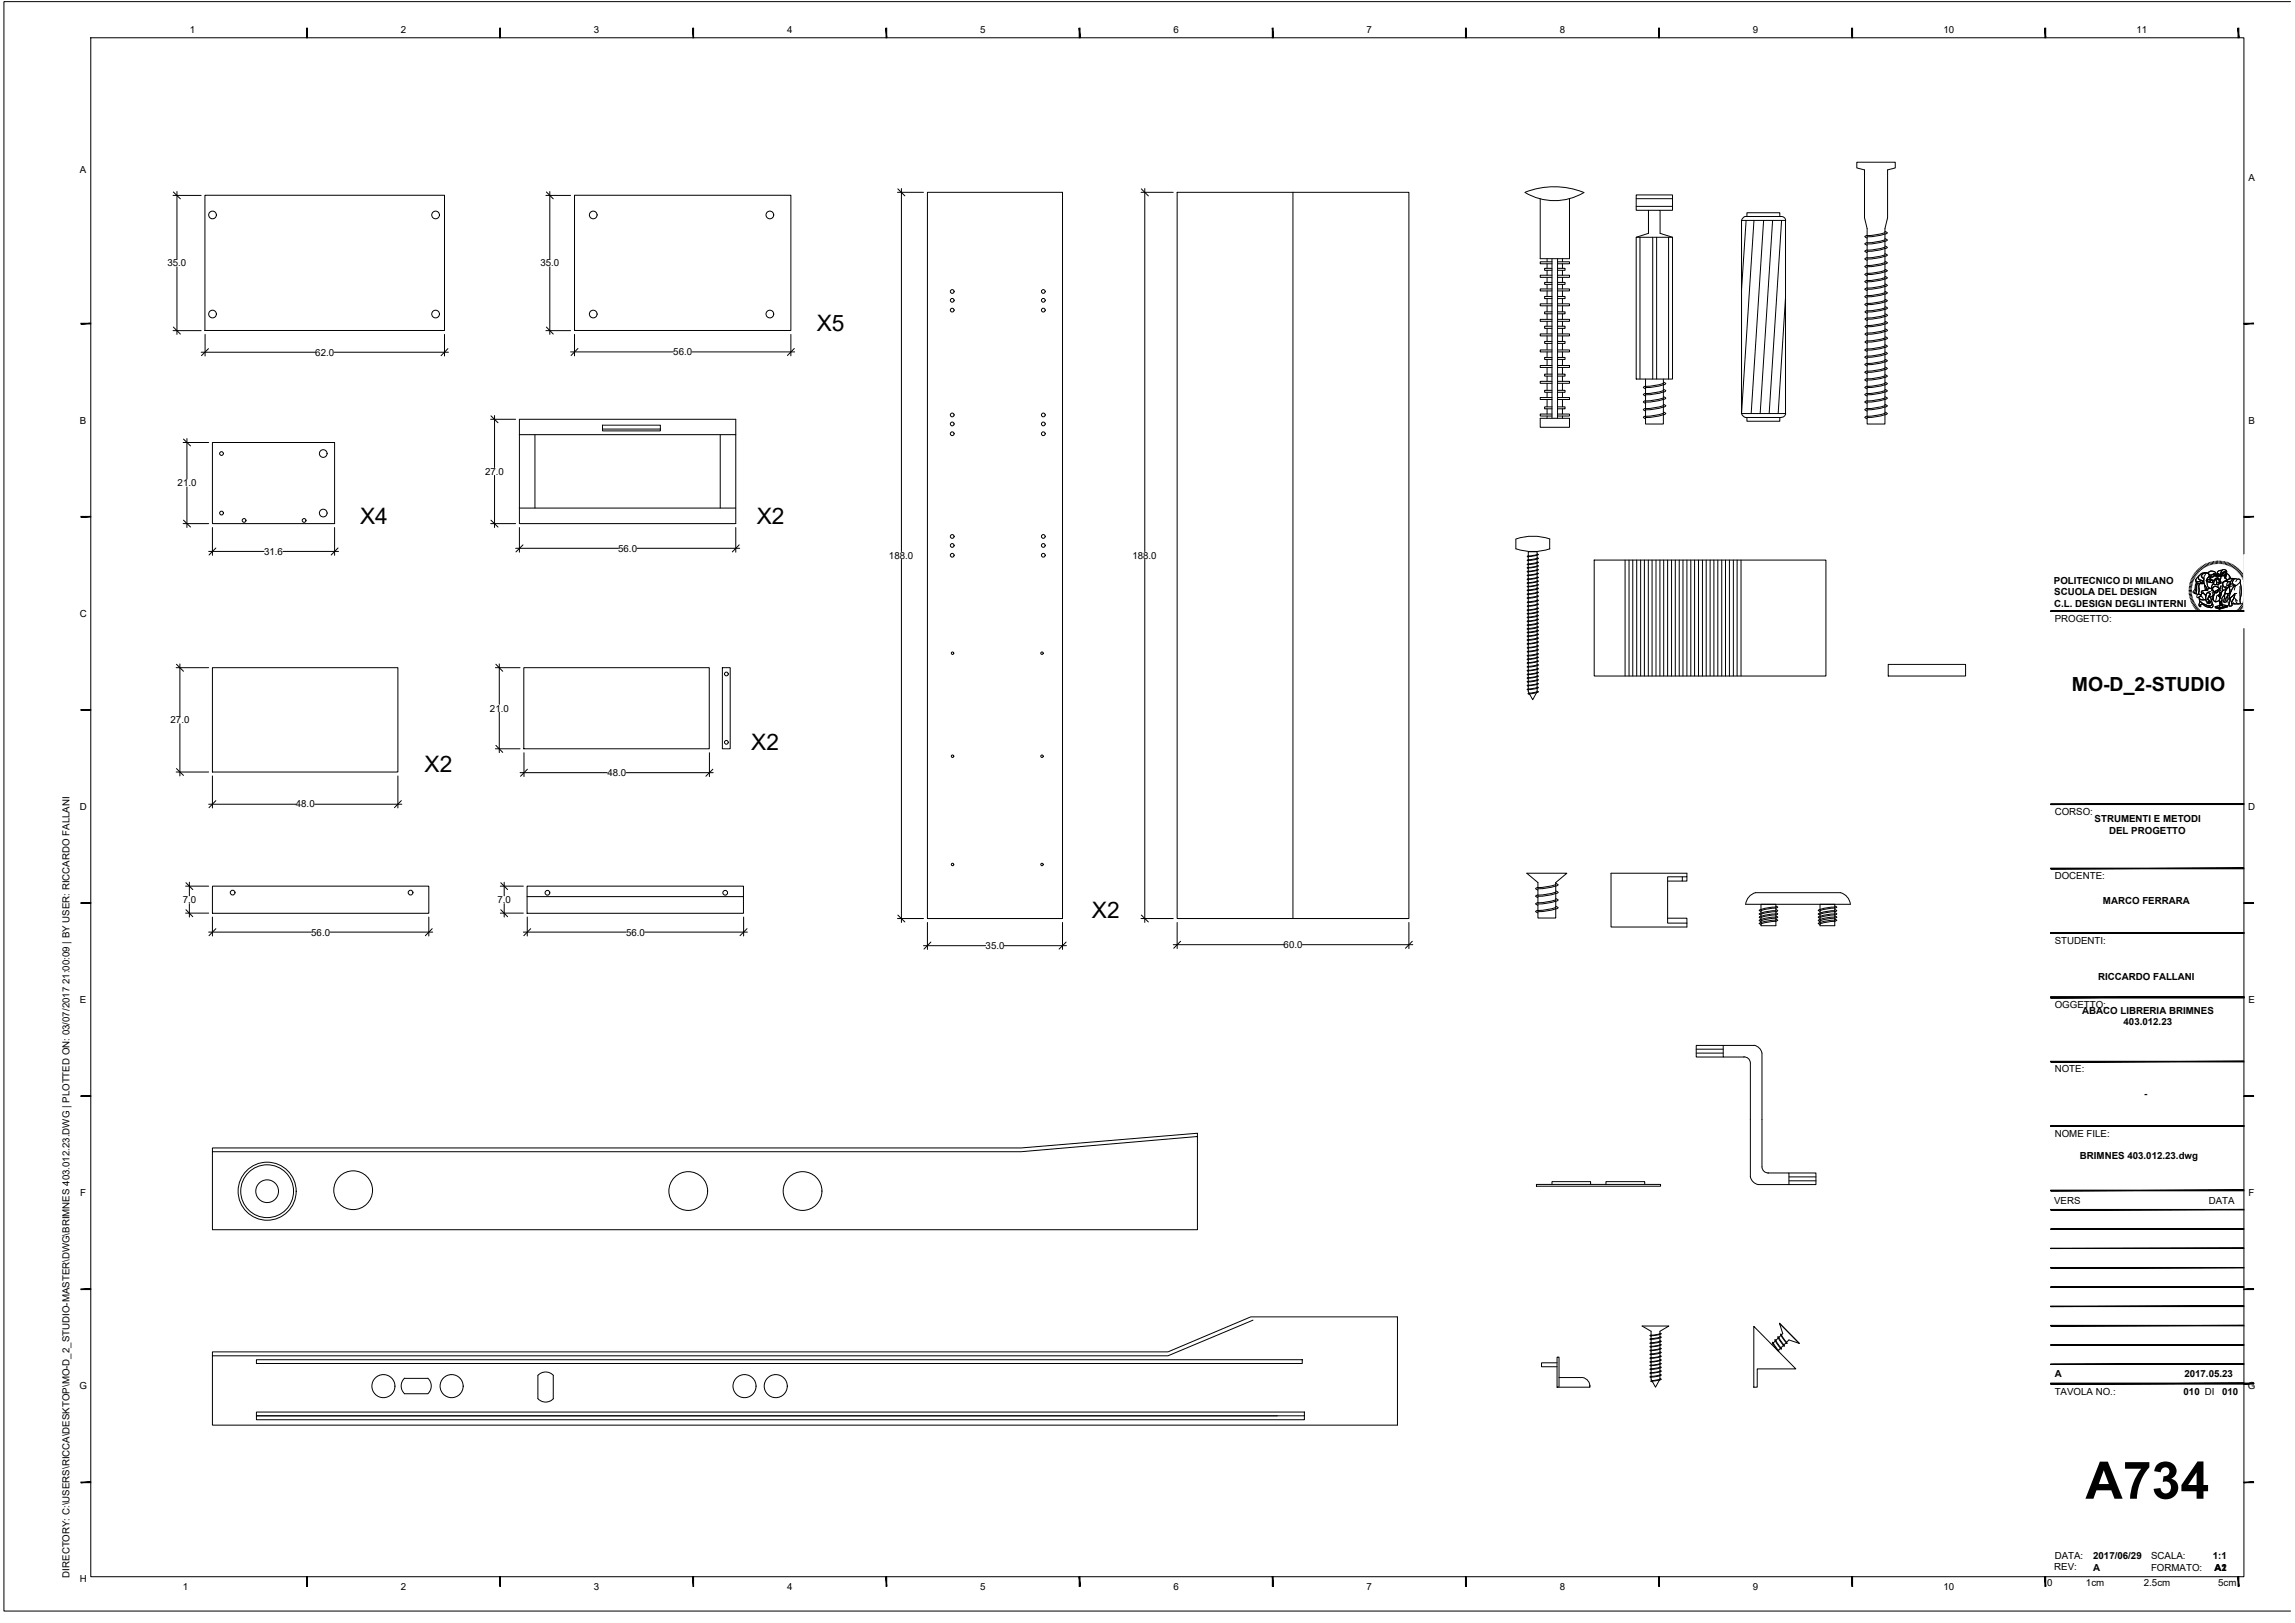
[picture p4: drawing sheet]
<svg xmlns="http://www.w3.org/2000/svg" width="594mm" height="420mm" viewBox="0 0 594 420" stroke-linecap="round" stroke-linejoin="round" font-family="sans-serif">
<defs><g id="words">
<text font-size="13.4" x="539.8" y="388">A734</text>
<g font-size="5.9">
<text x="211.4" y="85.7">X5</text>
<text x="93.2" y="135.6">X4</text>
<text x="195.9" y="135.8">X2</text>
<text x="194.5" y="194.2">X2</text>
<text x="109.9" y="199.8">X2</text>
<text x="282.7" y="237.7">X2</text>
</g>
<text font-size="5" x="536.3" y="178.9">MO-D_2-STUDIO</text>
<g font-size="2.5">
<text x="49.1" y="8.6">1</text>
<text x="103.8" y="8.6">2</text>
<text x="153.8" y="8.6">3</text>
<text x="203.8" y="8.6">4</text>
<text x="253.7" y="8.6">5</text>
<text x="303.7" y="8.6">6</text>
<text x="353.7" y="8.6">7</text>
<text x="403.7" y="8.6">8</text>
<text x="453.7" y="8.6">9</text>
<text x="503" y="8.6">10</text>
<text x="553" y="8.6">11</text>
<text x="20.7" y="44.7">A</text>
<text x="582" y="46.9">A</text>
<text x="43.3" y="69">35.0</text>
<text x="139.9" y="69">35.0</text>
<text x="81.6" y="92.1">62.0</text>
<text x="174.3" y="92">56.0</text>
<text x="20.7" y="109.7">B</text>
<text x="582" y="109.7">B</text>
<text x="46" y="125.9">21.0</text>
<text x="125.6" y="122.9">27.0</text>
<text x="68.4" y="143.6">31.6</text>
<text x="160" y="142.8">56.0</text>
<text x="230.1" y="144.7">188.0</text>
<text x="293.1" y="144.7">188.0</text>
<text x="531.7" y="151.1">POLITECNICO DI MILANO</text>
<text x="531.7" y="154.1">SCUOLA DEL DESIGN</text>
<text x="20.7" y="159.7">C</text>
<text x="531.7" y="157.2">C.L. DESIGN DEGLI INTERNI</text>
<text x="531.9" y="161">PROGETTO:</text>
<text x="126.8" y="184.2">21.0</text>
<text x="44.2" y="187.2">27.0</text>
<text x="157.2" y="200.9">48.0</text>
<text x="20.7" y="209.7">D</text>
<text x="76.6" y="209">48.0</text>
<text x="581.9" y="209.7">D</text>
<text x="531.9" y="210.9">CORSO:</text>
<text x="542.2" y="212.9">STRUMENTI E METODI</text>
<text x="546" y="215.9">DEL PROGETTO</text>
<text x="531.9" y="227.6">DOCENTE:</text>
<text x="47.3" y="233.8">7.0</text>
<text x="128.8" y="233.8">7.0</text>
<text x="544.4" y="234.1">MARCO FERRARA</text>
<text x="80.6" y="242.2">56.0</text>
<text x="162.1" y="242.2">56.0</text>
<text x="255.1" y="245.7">35.0</text>
<text x="332.3" y="245.4">60.0</text>
<text x="531.9" y="244.3">STUDENTI:</text>
<text x="543.1" y="253.7">RICCARDO FALLANI</text>
<text x="20.7" y="259.7">E</text>
<text x="531.9" y="260.9">OGGETTO:</text>
<text x="539" y="262.4">ABACO LIBRERIA BRIMNES</text>
<text x="582" y="259.7">E</text>
<text x="549.7" y="265.4">403.012.23</text>
<text x="531.9" y="277.6">NOTE:</text>
<text x="555.1" y="284.1">-</text>
<text x="531.9" y="294.3">NOME FILE:</text>
<text x="538.4" y="299.9">BRIMNES 403.012.23.dwg</text>
<text x="20.8" y="309.7">F</text>
<text x="531.7" y="311.6">VERS</text>
<text x="571.8" y="311.6">DATA</text>
<text x="582.1" y="309.7">F</text>
<text x="20.6" y="359.7">G</text>
<text x="531.9" y="356.6">A</text>
<text x="565.4" y="356.6">2017.05.23</text>
<text x="581.9" y="359.7">G</text>
<text x="531.9" y="361.1">TAVOLA NO.:</text>
<text x="565.2" y="361.1">010 DI</text>
<text x="575.2" y="361.1">010</text>
<text x="531.7" y="406.5">REV:</text>
<text x="531.9" y="403.6">DATA:</text>
<text x="541.8" y="406.6">A</text>
<text x="541.8" y="403.6">2017/06/29</text>
<text x="556.8" y="403.6">SCALA:</text>
<text x="556.8" y="406.6">FORMATO:</text>
<text x="572.8" y="403.6">1:1</text>
<text x="573.2" y="406.6">A2</text>
<text x="573.3" y="406.6">A1</text>
<text x="18" y="408.4" transform="rotate(-90 18 408.4)">DIRECTORY: C:\USERS\RICCA\DESKTOP\MO-D_2_STUDIO-MASTER\DWG\BRIMNES 403.012.23.DWG | PLOTTED ON: 03/07/2017 21:00:09 | BY USER: RICCARDO FALLANI</text>
<text x="20.7" y="409.7">H</text>
<text x="47.3" y="411.6">1</text>
<text x="103.8" y="411.6">2</text>
<text x="153.8" y="411.6">3</text>
<text x="203.8" y="411.6">4</text>
<text x="253.7" y="411.6">5</text>
<text x="303.7" y="411.6">6</text>
<text x="353.7" y="411.6">7</text>
<text x="403.7" y="411.6">8</text>
<text x="453.7" y="411.6">9</text>
<text x="503" y="411.6">10</text>
<text x="529.9" y="410.7">0</text>
<text x="540" y="410.7">1cm</text>
<text x="554.9" y="410.7">2.5cm</text>
<text x="574.2" y="410.7">5cm</text>
</g>
</g></defs>
<g fill="none" stroke="#000" stroke-width=".26">
<path d="M23.5 9.8h557.4v398.4h-557.4zM592.9 .4h-591.9v416.7h591.9M44.8 50.6h7.3M44.9 49.7l1.8 1.8M45.8 49.6v17.5M53 50.5h62.1v35.1h-62.1zM141.3 50.6h6.4M141.4 49.7l1.8 1.8M142.3 49.6v17.5M148.7 50.5h56v35.1h-56zM232.3 49.8h6.8M232.4 48.9l1.8 1.8"/>
<path d="M233.3 48.8v94M240.1 49.8h34.9v188h-34.9zM295.4 49.8h8.3M295.4 48.9l1.9 1.8M296.3 48.8v94M304.7 49.8h60v188h-60zM334.7 49.8v188M394.8 49.8a14.8 14.8 0 0 0 15.2 0 19.9 19.9 0 0 0-15.2 .1M406.3 51.4v15.6h-7.6v-15.5M423.5 53.4h9.4M423.5 51.4h9.4M426.7 54.4h-3.2v-3.9h9.4v3.9h-3.2"/>
<path d="M450.8 57.1h11.4v50h-11.4zM452 57.1l-1.2 17.9M452.2 56v-.9h8.5v.9h-9l-.6 .4-.3 .7M454 57.1l-3.2 49.9 .3 .6 .6 .4M456.5 57.1l-3.2 50M458.9 57.1l-3.3 50M460.7 56h.4M461.1 56.1a1.08 1.08 0 0 1 1.1 1M461.2 57.1l-3.2 50M480.7 42h9.9v1.5l-2 .5v12.4l-.7 2.8v50.6h-4.6v-50.6l-.7-2.8v-12.4l-1.9-.5zM487.9 59.9l.7 .4a12 12 0 0 1-5.3 1M45.8 69.1v17.5"/>
<path d="M142.3 69.1v17.5M400.5 67v.8M400.5 68.3v1.2M400.5 70v1.2M400.5 71.8v1.3M400.5 73.6v1.2M400.5 75.3v1.5M400.5 77.3v1.4M400.5 79.2v1.5M401.7 67.8h-3v.5h3M401.7 71.2h-3v.6h3M401.7 74.8h-3v.5h3"/>
<path d="M401.7 78.7h-3v.5h3M401.7 69.5h-1.9v.5h1.9M401.7 73.1h-1.9v.5h1.9M401.7 76.8h-1.9v.5h1.9M401.7 67v41.3M403.2 67.8h3.1v.5h-3.1M403.2 71.2h3.1v.6h-3.1M403.2 74.8h3.1v.5h-3.1M403.2 78.7h3.1v.5h-3.1M403.2 69.5h1.9v.5h-1.9M403.2 73.1h1.9v.5h-1.9M403.2 76.8h1.9v.5h-1.9"/>
<path d="M403.2 67v41.3M404.5 67v.8M404.5 68.3v1.2M404.5 70v1.2M404.5 71.8v1.3M404.5 73.6v1.2M404.5 75.3v1.5M404.5 77.3v1.4M404.5 79.2v1.5M423.5 61.4h9.4v36.7h-9.4zM423.5 61.4l3.2-1v-6h3v6l3.2 1M424.5 61.4v36.7"/>
<path d="M427.8 61.4v36.7M428.8 61.4v36.7M431.9 61.4v36.7M462.2 77l-1.9 30.1M482.7 63.1l.6 .4M482.7 69l.6 .4M483.3 70.7l-.6 .3 .6 .4M483.3 74.6l-.6 .3 .6 .3M483.3 76.5l-.6 .3 .6 .4M483.3 78.5l-.6 .3 .6 .4M483.3 61l-.6 .3 .6 .3M483.3 64.7l-.6 .3 .6 .4"/>
<path d="M483.3 66.7l-.6 .3 .6 .4M487.9 71.6l.7 .3a12 12 0 0 1-5.3 1M487.9 73.5l.7 .4a12 12 0 0 1-5.3 1M487.9 75.5l.7 .3a12 12 0 0 1-5.3 1M487.9 77.5l.7 .3a12 12 0 0 1-5.3 1.1M487.9 69.7l.6 .4M487.9 61.8l.7 .3a12 12 0 0 1-5.3 1.1M487.9 65.7l.7 .3a12 12 0 0 1-5.3 1.1M487.9 67.7l.7 .3a12 12 0 0 1-5.3 1M487.9 63.7l.6 .3M487.9 70l-2.6 .6-2 .2M487.9 71.9l-2.6 .6-2.2 .1-.4 .3 .6 .4"/>
<path d="M487.9 73.8l-2.6 .6-2 .2M487.9 75.8l-2.6 .6-2 .1M487.9 77.8l-2.6 .6-2 .2M487.9 60.2l-2.6 .6-2 .2M487.9 62.1l-2.6 .6-2.2 .2-.4 .2M487.9 64l-2.6 .6-2 .2M487.9 66l-2.6 .6-2 .2M487.9 68l-2.6 .6-2.2 .1-.4 .3M488 79.4l.6 .3M488 79.7l-2.6 .6-2.3 .2-.3 .2 .6 .4M488.6 70.1a12 12 0 0 1-5.3 1M488.6 64a12 12 0 0 1-5.3 1.1"/>
<path d="M488.6 79.7l-.6 .4M44.8 85.6h7.3M44.9 84.7l1.8 1.8M52.1 91.2h29.5M53.1 86.6v5.6M54 90.3l-1.8 1.8M86.5 91.2h29.6M115.1 86.6v5.6M116 90.3l-1.8 1.8M141.3 85.6h6.4M141.4 84.7l1.8 1.8M147.7 91.1h26.6"/>
<path d="M148.7 86.6v5.5M149.6 90.2l-1.8 1.8M179.2 91.1h26.5M204.7 86.6v5.5M205.6 90.2l-1.8 1.8M400.5 81.2v1.5M400.5 83.2v1.3M400.5 85v1.4M400.5 87v1.4M400.5 88.9v1.7M400.5 91.1v1.4M400.5 93v1.6"/>
<path d="M400.5 95.1v1.8M400.5 97.4v1.3M400.5 99.2v1.8M401.7 82.7h-3v.5h3M401.7 86.4h-3v.6h3M401.7 90.6h-3v.5h3M401.7 94.6h-3v.5h3M401.7 98.7h-3v.5h3M401.7 80.7h-1.9v.5h1.9M401.7 84.5h-1.9v.5h1.9M401.7 88.4h-1.9v.5h1.9M401.7 92.5h-1.9v.5h1.9"/>
<path d="M401.7 96.9h-1.9v.5h1.9M403.2 82.7h3.1v.5h-3.1M403.2 86.4h3.1v.6h-3.1M403.2 90.6h3.1v.5h-3.1M403.2 94.6h3.1v.5h-3.1M403.2 98.7h3.1v.5h-3.1M403.2 80.7h1.9v.5h-1.9M403.2 84.5h1.9v.5h-1.9M403.2 88.4h1.9v.5h-1.9M403.2 92.5h1.9v.5h-1.9M403.2 96.9h1.9v.5h-1.9M404.5 81.2v1.5"/>
<path d="M404.5 83.2v1.3M404.5 85v1.4M404.5 87v1.4M404.5 88.9v1.7M404.5 91.1v1.4M404.5 93v1.6M404.5 95.1v1.8M404.5 97.4v1.3M404.5 99.2v1.8M426 98.1v11.7h4.6v-11.7M426 100l-.6 .3M430.6 99.3l-2.6 .6-2 .1"/>
<path d="M430.6 99l.6 .3M431.2 99.3a11.5 11.5 0 0 1-5.2 1M482.8 82.6l.6 .4M482.8 84.6l.6 .3M483.3 100l-.6 .3 .6 .4M483.3 90.3l-.6 .3 .6 .4M483.3 92.2l-.6 .3 .6 .3M483.3 96.1l-.6 .3 .6 .3M483.3 98l-.6 .3 .6 .4M483.4 88.2l-.6 .3 .6 .4M487.9 99l.6 .3M487.9 91.1l.7 .4a12 12 0 0 1-5.3 1"/>
<path d="M487.9 93l.7 .4a12 12 0 0 1-5.3 1M487.9 97l.7 .4a12 12 0 0 1-5.3 1M487.9 89.3l.6 .3M487.9 95l.6 .4M487.9 99.3l-2.6 .6-2 .1M487.9 89.6l-2.6 .6-2 .1M487.9 91.4l-2.6 .6-2 .2M487.9 93.3l-2.6 .6-2.2 .2-.4 .3 .6 .3M487.9 95.3l-2.6 .6-2 .2M487.9 97.3l-2.6 .6-2 .2M488 80.1l-2 .4-2.6 .3M488 81.9l-2 .5-2.6 .2"/>
<path d="M488 83.9l-2 .5-2.6 .2M488 85.8l-2 .5-2.6 .2M488 87.8l-2 .5-2.6 .3M488 81.3l.6 .3M488 83.2l.6 .3M488 85.2l.6 .3M488 87.2l.6 .3M488 81.6l-2.6 .6-2.3 .1-.3 .3M488 83.5l-2.6 .6-2.3 .2-.3 .2M488 85.5l-2.6 .6-2.3 .1-.3 .3 .6 .3M488 87.5l-2.6 .6-2 .2M488.6 99.3a12 12 0 0 1-5.3 1"/>
<path d="M488.6 89.6a12 12 0 0 1-5.3 1M488.6 95.4a12 12 0 0 1-5.3 1M488.6 81.6l-.6 .3M488.6 83.6l-.6 .3M488.6 85.5l-.6 .3M488.6 87.5l-.6 .3M47.4 114.6h6.6M47.5 113.7l1.8 1.7M48.4 113.5v10.5M55 114.6h31.6v21h-31.6zM127 108.5h6.5M127.1 107.7l1.8 1.7"/>
<path d="M128 107.6v13.4M134.5 108.5h56v27.1h-56zM134.5 112.5h56M138.5 112.5v19M156 110.1h14.9v1h-14.9zM156 111.1v.4h14.9v-.4M186.4 112.5v19M398.7 108.3h7.6v2.3h-7.6zM400.5 101.6v1.3M400.5 103.4v1.9M400.5 105.8v1.4M400.5 107.7v.6"/>
<path d="M401.7 102.9h-3v.5h3M401.7 101h-1.9v.6h1.9M401.7 107.2h-3v.5h3M401.7 105.3h-1.9v.5h1.9M403.2 102.9h3.1v.5h-3.1M403.2 101h1.9v.6h-1.9M403.2 107.2h3.1v.5h-3.1M403.2 105.3h1.9v.5h-1.9M404.5 101.6v1.3M404.5 103.4v1.9M404.5 105.8v1.4M404.5 107.7v.6"/>
<path d="M425.4 100.3l.6 .4M425.4 102.2l.6 .3M425.4 104.1l.6 .3M425.4 106.1l.6 .3M425.4 108.1l.6 .3M426 101.9l-.6 .3M426 103.8l-.6 .3M426 105.7l-.6 .4M430.6 101.1l-2.6 .6-2 .2M430.6 103l-2.6 .6-2 .2M430.6 105l-2.6 .6-2 .2M430.6 107l-2.6 .6-2.3 .2-.3 .2"/>
<path d="M430.6 100.8l.6 .4a11.5 11.5 0 0 1-5.2 1M430.6 102.7l.6 .4a11.5 11.5 0 0 1-5.2 1M430.6 104.7l.6 .4a11.5 11.5 0 0 1-5.2 1M430.6 106.7l.6 .4a11.5 11.5 0 0 1-5.2 1M451.7 108.1h9v1h-8.5v-1M460.7 108.1h.4M462.2 107a1.08 1.08 0 0 1-1.1 1M483.3 101.9l-.6 .3 .6 .3M483.3 103.8l-.6 .3 .6 .3M483.3 105.7l-.6 .4 .6 .3M487.9 100.8l.7 .4a12 12 0 0 1-5.3 1M487.9 102.7l.7 .4a12 12 0 0 1-5.3 1"/>
<path d="M487.9 104.7l.7 .4a12 12 0 0 1-5.3 1M487.9 106.7l.7 .4a12 12 0 0 1-5.3 1M487.9 101.1l-2.6 .6-2 .2M487.9 103l-2.6 .6-2 .2M487.9 105l-2.6 .6-2 .2M487.9 107l-2.6 .6-2.2 .2-.4 .2 .6 .4M47.4 135.6h6.6M47.5 134.7l1.8 1.7M48.4 126.1v10.5M55 136.6v7.2M86.6 136.6v7.2M127 135.6h6.5"/>
<path d="M127.1 134.7l1.8 1.7M128 123.1v13.5M134.5 131.5h56M134.5 136.6v6.4M190.5 136.6v6.4M392.4 139.6v2.5M392.4 139.5a13.7 13.7 0 0 1 8.8 0M401.2 139.6v2.5M54 142.7h14.4M55.9 141.9l-1.8 1.8M73.2 142.7h14.4M87.5 141.9l-1.8 1.8"/>
<path d="M133.5 141.9h26.6M135.4 141.1l-1.8 1.8M164.9 141.9h26.6M191.3 141.1l-1.7 1.8M233.3 144.8v94M296.3 144.8v94M392.4 142.1a13.7 13.7 0 0 0 8.8 0M395.3 155.9l.3 .2M395.3 151l.3 .1M395.3 151.8l.3 .2M395.3 152.8l.3 .2M395.3 154.8l.3 .2"/>
<path d="M395.3 146.1l.3 .2M395.3 150l.3 .1M395.6 158.8l-.3 .1 .3 .1M395.6 150.8l-.3 .1M395.6 146.9l-.3 .1 .3 .2M395.6 147.8l-.3 .2 .3 .2M395.6 149.8l-.3 .2M395.6 142.8h2.3v36.3l-1.2 2-1.1-2zM395.6 155.8l-.2 .1M395.6 156.8l-.2 .1 .2 .2M395.6 143.9l-.2 .1 .2 .2M395.6 144.9l-.2 .2 .2 .1"/>
<path d="M397.9 157.6l-2.3 .4M397.9 151.5l-2.3 .4M397.9 152.5l-2.3 .4M397.9 153.5l-2.3 .3M397.9 145.8l-2.3 .3M397.9 143.7l-2.3 .4M397.9 157.3l.3 .2M397.9 158.3l.3 .1M397.9 159.2l.3 .1M397.9 155.2l.3 .2M397.9 156.3l.3 .1M397.9 150.3l.3 .2"/>
<path d="M397.9 151.2l.3 .2M397.9 152.2l.3 .1M397.9 153.2l.3 .1M397.9 154.1l.3 .2M397.9 145.4l.3 .2M397.9 146.4l.3 .1M397.9 147.3l.3 .2M397.9 148.3l.3 .2M397.9 149.3l.3 .2M397.9 143.4l.3 .2M397.9 144.4l.3 .1M397.9 157.5l-2.6 .5 .3 .1"/>
<path d="M397.9 158.4l-2.3 .4M397.9 159.3l-2.6 .6 .3 .1M397.9 155.4l-2.3 .4M397.9 156.4l-2.3 .4M397.9 150.4l-2.3 .4M397.9 151.4l-2.6 .5M397.9 152.3l-2.6 .5M397.9 153.3l-2.6 .5 .3 .2M397.9 154.3l-2.6 .5M397.9 145.6l-2.6 .5M397.9 146.5l-2.3 .4M397.9 147.5l-2.3 .4"/>
<path d="M397.9 148.5l-2.6 .5 .3 .1M397.9 149.5l-2.3 .4M397.9 143.5l-2.3 .4M397.9 144.5l-2.3 .4M398.2 158.4l-1.2 .4-1.4 .1M398.2 159.4l-1.2 .4-1.4 .1M398.2 157.5l-.3 .1M398.2 155.4l-1.2 .4-1.4 .2M398.2 156.4l-1.2 .4-1.4 .1M398.2 150.4l-1.2 .4-1.4 .2M398.2 154.3l-1.2 .4-1.4 .2M398.2 151.4l-.3 .1"/>
<path d="M398.2 152.3l-.3 .2M398.2 153.3l-.3 .2M398.2 146.5l-1.2 .4-1.4 .1M398.2 147.5l-1.2 .4-1.4 .1M398.2 148.4l-1.2 .4-1.4 .2M398.2 149.5l-1.2 .4-1.4 .1M398.2 145.6l-.3 .1M398.2 144.5l-1.2 .4-1.4 .2M398.2 143.5l-.3 .2M412.7 145h60v30h-60zM420.7 145v30M421.7 145v30"/>
<path d="M422.7 145v30M423.7 145v30M424.7 145v30M425.7 145v30M426.7 145v30M427.7 145v30M428.7 145v30M429.7 145v30M430.7 145v30M431.7 145v30M432.7 145v30M433.7 145v30"/>
<path d="M434.7 145v30M435.7 145v30M436.7 145v30M437.7 145v30M438.7 145v30M439.7 145v30M440.7 145v30M441.7 145v30M442.7 145v30M443.7 145v30M444.7 145v30M445.7 145v30"/>
<path d="M446.7 145v30M447.7 145v30M448.7 145v30M449.7 145v30M450.7 145v30M566.6 152.5h.7M566.6 152.9h.7M566.7 152.1l.7 .1M566.7 151.8l.7 .1M566.8 151.4l.6 .2M566.8 151.1l.7 .2M566.9 150.7l.7 .2"/>
<path d="M567 150.4l.7 .2M567.1 150.1l.7 .2M567.3 149.7l.6 .3M567.3 153.2h-.7M567.3 153.5l-.7 .1M567.4 153.8l-.7 .1M567.4 154.1l-.6 .2M567.4 149.4l.7 .3M567.5 154.5l-.7 .1M567.6 154.8l-.7 .2M567.6 149.1l.6 .3M567.6 155.1l-.6 .2"/>
<path d="M567.8 155.4l-.7 .3M567.8 148.8l.6 .3M567.9 155.7l-.6 .3M568 148.5l.5 .4M568 156l-.6 .3M568.2 148.2l.5 .4M568.2 156.3l-.6 .3M568.4 156.5l-.6 .4M568.5 147.9l.5 .5M568.5 150.5h.8a.64 .64 0 0 0 1.1-.1l.1 .6-.3 .1a1.44 1.44 0 0 1-1.7-.4zM568.5 150.5l.1 .4M568.5 156.8l-.5 .4"/>
<path d="M568.7 147.7l.5 .4M568.7 151l-.3 .6-.1 1.4-.3 .5 .4 .2M568.7 157.1l-.5 .4M568.9 149.4l.2-.1a.63 .63 0 0 0 .5 .9l.8 .3a.62 .62 0 0 1-1.1 0 .65 .65 0 0 1-1-.4zM568.9 151.1h.5l-.2 .5v2.2l-.3 .1-.6-.2zM568.9 147.4l.5 .5M568.9 157.4l-.5 .4M569 151l-.1 .1a2.56 2.56 0 0 0-.3 2l-.2 .6 .7 .2M569.1 149.3l-.8 .9a.78 .78 0 0 0 1.1 .4 .6 .6 0 0 0 1-.2M569.1 157.6l-.5 .5M569.2 147.2l.4 .5M569.2 149.1l.4-.3a1.43 1.43 0 0 1 1.5-.5h.1a.94 .94 0 0 0-1.3 1l.6 .3-.1 .8-.9-.2a.71 .71 0 0 1-.3-1.1z"/>
<path d="M569.2 154.6a1.16 1.16 0 0 0 1.8 .6M569.3 151.1h.7a.45 .45 0 0 1 .5 0 .45 .45 0 0 1 .2 .4l.4 .6v.6l-.8 .2a.48 .48 0 0 0-.4 .3 .48 .48 0 0 0 0 .5l-.2 .4-.5-.3v-2.2zM569.3 155a1.61 1.61 0 0 0 1.7 .2l.4 .8-.1 .1 .3-.2 .2 .4-.1-.6 .3 .5 .1-.1-.3-.4 .5 .1-.8-.7a.43 .43 0 0 1 .4-.6 .43 .43 0 0 1 .4 .5l.2 .6a.82 .82 0 0 1-.1 1.1 .82 .82 0 0 1-1.2 0l-1.3-.7-.6-.6zM569.3 155v.4l.8 .8 2 .9M569.3 157.8l-.4 .5M569.4 151.1l-.2 .5v2.3M569.5 155.7l1.6 .9a1.02 1.02 0 0 0 1.6-.3 .67 .67 0 0 1 0 .9 .67 .67 0 0 1-.9 0l-1.1-.4a.57 .57 0 0 0-.6-.4 .57 .57 0 0 0-.5 .4h.1l-.1 .3-.3-.1-.1-.4zM569.5 155.7l-.3 .9 .1 .4h.3l.1-.2-.2-.1 .3-.2a.71 .71 0 0 1 .9 .3l.1 .1a2.4 2.4 0 0 0 1.9 .2l.2-.5-.2-.3M569.5 146.9l.4 .5M569.6 158.1l-.5 .5M569.7 154.1a.52 .52 0 0 0-.8-.1 .52 .52 0 0 0 0 .8l.1-.1a.71 .71 0 0 1 .7-.3 .71 .71 0 0 1 .6 .5h.1M569.7 146.7l.4 .6"/>
<path d="M569.8 158.3l-.4 .5M569.9 153.1l1.2-.4 .3 .1 .1-.4h.3a.97 .97 0 0 1 1.2 .6l.2 .5a.62 .62 0 0 1-.5 .8l-.7 .3-.2-.2 .1-.3a.28 .28 0 0 0 .3-.3 .28 .28 0 0 0-.3-.3 .48 .48 0 0 0-.5-.1 .48 .48 0 0 0-.3 .5l-.1 .2-.7-.6-.3 .1zM569.9 153.8l.5-.3a1.33 1.33 0 0 1 .6 1.7h-.1a1.12 1.12 0 0 1-1.7-.6l.6-.2-.1-.3zM570 146.5l.4 .6M570.1 158.5l-.4 .5M570.1 148.6l.9-.3a.72 .72 0 0 1 .9 .5 .72 .72 0 0 1-.5 .9 2.39 2.39 0 0 0 .3 2.4l.4 .2-.6 .1-.1 .4a.56 .56 0 0 1-.3-.8l-.6-1v-1.4l-.2 .1a.56 .56 0 0 1-.5-.5 .56 .56 0 0 1 .3-.6zM570.2 153.4l.8 .7M570.3 153.5l-.5 .4v.4M570.3 146.3l.4 .6M570.4 158.7l-.4 .5M570.5 151h-1.8a.54 .54 0 0 0-.5 .7v.7l-.6 .8 .3 .3M570.7 151.4l.2 1.4"/>
<path d="M570.7 146.1l.2 .6M570.7 158.8l-.4 .6M570.9 148.6l-.4 1-.1 1 .7 1.7a.3 .3 0 0 0 0 .4 .3 .3 0 0 0 .4 0v-.3h.5v-.2a1.02 1.02 0 0 1-.7-1.4 1.45 1.45 0 0 1 .6-1.7 .99 .99 0 0 0-1.5-.8l-.5 .2a.98 .98 0 0 0-.4 1.7l.9 .3M570.9 159l-.3 .6M570.9 146l.3 .6M571.1 152.7l-.8 .2a.4 .4 0 0 0-.4 .2 .4 .4 0 0 0 .1 .5M571.2 148.3a.98 .98 0 0 0-1.3 1l.5 .3M571.2 159.1l-.3 .7M571.3 145.8l.2 .7M571.4 153.5l.2-.1a.45 .45 0 0 1 .5 .6l-.2 .1-.4 1 .8 .7-.5-.1 .3 .4-.4-.4 .1 .6-.2-.4-.3 .2 .1-.1-.4-.7a2.29 2.29 0 0 1 .4-1.8zM571.4 149.7l.9-.4v.5l-1.2 .5zM571.4 153.5l.2-.1a.45 .45 0 0 1 .5 .6l-.2 .1-.3 .7a.67 .67 0 0 0 .5 .8l.1 .3-.4-.2 .3 .4-.4-.4 .1 .6-.2-.4-.2 .3-.4-.9a2.29 2.29 0 0 1 .4-1.8z"/>
<path d="M571.4 150.2l.7-.3 .3 .3a.32 .32 0 0 0-.3 .2 .32 .32 0 0 0 .1 .3h-.5zM571.4 150.2l.3 .5h.5M571.5 159.3l-.3 .6M571.5 148.4v-.1a1.3 1.3 0 0 1 2.1 .2l-.2 .2-.4-.2-.5 .4-.7-.1M571.6 145.7l.2 .6M571.7 148.1l.6-.3 .8 .2a.47 .47 0 0 1 .4 .7l-.5-.2-.4 .3-.4 .1-.7-.5zM571.8 159.4l-.2 .7M571.8 148.7l.4 .2 .6-.2a.3 .3 0 0 1 .5-.2 .3 .3 0 0 1-.1 .6l-.4 .3-.5-.1-.5 .1zM572 145.6l.2 .6M572.1 152.3a1.13 1.13 0 0 1 1 .7 1.13 1.13 0 0 1-.4 1.3M572.1 159.5l-.2 .6M572.1 150.2h.9l-.2 .1-.1 .5a.42 .42 0 0 1-.5-.1 .42 .42 0 0 1-.1-.5z"/>
<path d="M572.1 154.6l.4 1a.79 .79 0 0 1 0 .9 .79 .79 0 0 1-.9 .3M572.2 149.9l.2 .2M572.3 149.6v.2l-1.2 .5M572.3 153.2l-.8 .2M572.3 145.5l.2 .6M572.3 149.3l-.3 .5M572.4 152.8l.8 .6M572.4 159.6l-.1 .7M572.6 150.2a.34 .34 0 0 0-.5 .1 .34 .34 0 0 0 .1 .4l.5 .1 .1-.5 .2-.1-.6 .1M572.6 153.3l.1 .2a.67 .67 0 0 1 0 .8 .67 .67 0 0 1-.9 .1M572.6 152.2l.7-.4 1 .4a.34 .34 0 0 1 .2 .5 .34 .34 0 0 1-.5 0l-.2 .2a.54 .54 0 0 1-.6 .3 .54 .54 0 0 1-.5-.5zM572.6 155.1l.8 .7"/>
<path d="M572.6 152.5v-.1a.96 .96 0 0 1 1.1-.6 .96 .96 0 0 1 .8 .9l-1.4 .4M572.6 145.4l.2 .7M572.7 159.7l-.1 .7M572.9 149.2v.1M572.9 148.8l.2 .1M573 154.5v.9M573 151.1l-.4 .5-.1 .8M573 145.3l.1 .7M573 148.9h.1M573.1 153.2l1.1-.5a.61 .61 0 0 1-.8 .7zM573.1 159.8l-.2 .6M573.1 153.1l.3 .3a.81 .81 0 0 0 .9-.6 .23 .23 0 0 0 .2-.2 .23 .23 0 0 0-.2-.3v-.2l-.5-.3h-.6l-.6 .7-.1-.1 .2-1.1 .2-.2 .3 .2h1.1l.5-.4v-.3l.6 .2 .1 1a.6 .6 0 0 0-.1 1l-.3 .6-.6 .3v.4h-.4l.3 .3 .2-.1v.4l.2-.2-.3 1.1-1.1 .2-.8-.7 .4-.5 .2-1.1"/>
<path d="M573.1 154l-.3 1-.4 .3M573.2 153.3h.1M573.3 149l.9-.2a.34 .34 0 0 1-.1 .6 .34 .34 0 0 1-.4-.3zM573.4 148.7l-.2 .5-.4 .2-.5-.1-.5 .1M573.4 145.3v.7M573.4 159.8l-.1 .7M573.4 157.1l2-.5 1.2 .2-2.1 .6zM573.4 157.1l1.1 .3v.3l-1.1-.3zM573.5 149.7h.2a.98 .98 0 0 1 1.1 1.2l-.2 .2-.2-.2 .1-.5a.48 .48 0 0 0-.3-.6 .48 .48 0 0 0-.6 .4 .67 .67 0 0 1-.1 1.1 .4 .4 0 0 1-.5-.2 .4 .4 0 0 1 .2-.5zM573.6 149.9a.57 .57 0 0 1 .6-.1 .57 .57 0 0 1 .3 .6 .63 .63 0 0 1-.1 .7 .63 .63 0 0 1-.6 .2zM573.7 145.2v.7M573.7 159.9v.6"/>
<path d="M573.7 148.8a.43 .43 0 0 1 .6-.3 .43 .43 0 0 1 .2 .6l-.1 .1M573.8 148.6a.46 .46 0 0 1 .5 0 .46 .46 0 0 1 .2 .5l-.1 .1-.2-.4h-.5zM573.8 154.2l-.4 1.6 1.1-.2M573.8 153.3v.1M573.9 153h.1M573.9 153.2l.1 .1M574 150v.1M574 150l-.2 .1M574 145.2l.1 .7M574 159.9v.6M574.1 154.1l.3 .1 .3-.7 .4-.1-.5 1.3v-.4l-.2 .1zM574.1 149l-.4-.2-.4 .2 .3 .1a.37 .37 0 0 0 .4 .3 .37 .37 0 0 0 .3-.5h-.2l.1 .2"/>
<path d="M574.2 151.3v.7M574.3 152.8a.61 .61 0 0 1-.4 .5 .61 .61 0 0 1-.7-.1M574.3 149.9l.2 .2-.1 .1M574.3 159.9l.1 .6M574.4 150a.41 .41 0 0 0-.7-.2 .41 .41 0 0 0 0 .7v.1a.47 .47 0 0 1 0 .7 .47 .47 0 0 1-.6-.1 .47 .47 0 0 1 .1-.7 .79 .79 0 0 1 1.1-.8l.3 .4 .2 .8-.3 .2-.1-.4M574.4 145.2v.7M574.5 150.3l-.2 .1M574.5 150.2v.5h-.7M574.5 151l-.2 .3h-.5M574.5 157.4l2.1-.6v.3l-2.1 .6zM574.5 157.4v.3M574.6 154l-.1 .7 .3-.2"/>
<path d="M574.6 149.1l.2-.1 .1 .4-.3 .8M574.7 153.6h.1M574.7 159.9v.6M574.7 148.6l.1 .4M574.8 150.6l-.2-.4a1.03 1.03 0 0 0 .1-1.2l-.2-.3a.55 .55 0 0 1-.4-.7 .55 .55 0 0 1 .7-.3h.3l-.2 .6 .1 1 .2-.1v-.5l.3 .4 .4-.2v.6v.1l.2-.2 .4 .7-1.1 .7M574.8 145.2l-.1 .7M574.8 153.9l-.1 .3M574.8 151.6l-.1 1.4M574.8 150.8l.5 .3M574.9 155.6h.2l.1 1-.2-.5-.4 .7zM575 152.8h-.1a.58 .58 0 0 0-.3 .8M575 159.8l.1 .7"/>
<path d="M575.1 153.4l-.4 .1-.3 .7-.3-.1 .3 .3 .2-.1M575.1 151.7l-.4 .9M575.1 147.7a.76 .76 0 0 0-1.1 .7M575.1 145.3v.6M575.2 147.6a.79 .79 0 0 1 1 .1 .79 .79 0 0 1 .1 1l-.4 .9v-.7l.3-.6-.2-.4-.2 .2a.78 .78 0 0 0-.6 1.1l-.2 .1v-.2a1.4 1.4 0 0 1 .2-1.5zM575.2 148.7l.1 .1a.36 .36 0 0 0 .3 .3 .36 .36 0 0 0 .3-.2M575.2 147.6a.79 .79 0 0 1 1 .1 .79 .79 0 0 1 .1 1l-.4 .9v-.7l.3-.6-.2-.4-.2 .2a.78 .78 0 0 0-.6 1.1h-.2v-.2a1.42 1.42 0 0 1 .2-1.4zM575.3 159.8l.1 .6M575.4 148.2l.6-.3 .2 .6-.3 .4a.45 .45 0 0 1-.6-.1 .45 .45 0 0 1 .1-.6zM575.4 152.8l.8-.1-.4 1.2-.7 1v.8l-.2-.1-.3 .7-.1-1.1zM575.4 148.4l.2 .1M575.4 152.8l-.9 2.4 .2 1.1-.2 .8 .5-1 .3 .9-.2-1.4-.4 .7"/>
<path d="M575.5 148.5h.1M575.5 148.9h.1M575.5 151.8a.6 .6 0 0 0-.1 1l.9-.2 .4-.6M575.5 145.3l-.1 .7M575.6 148.8h.1M575.6 150.6l1-.1a.72 .72 0 0 1 .9 .5 .72 .72 0 0 1-.6 .8 .46 .46 0 0 1-.7 .4l-.2 .1-.6-.8-.1-.5zM575.6 159.7l.2 .7M575.8 145.4l-.1 .7M575.9 148.6l.2 .1M575.9 153.8l.8-.2-.2 .8a.84 .84 0 0 0-.1 1.3l-.2 .2-.6-.1zM575.9 148.6v.1M575.9 159.6l.2 .7"/>
<path d="M576.1 149.4l.4 .7M576.2 151.9h.1M576.2 150.3l.8-.4 1.1-.1-.7 .9-.1-.1zM576.2 145.5l-.2 .6M576.3 152.7l-.4 1.1-.8 1.1v.8M576.3 159.6l.2 .6M576.3 148.5l.7 .5 .6 .7-.4 .1a.65 .65 0 0 1-.9 .1 .65 .65 0 0 1-.1-.9zM576.3 151.8l-.3 .1M576.4 148.5l.6 .5 .3 .5M576.4 152.1l-.1 .1M576.5 145.5l-.2 .7M576.6 159.5l.2 .6"/>
<path d="M576.6 156.8v.3l-2.1 .6-1.1-.4v-.2l1.1 .3 2.1-.6a6.2 6.2 0 0 0-3.2 .3M576.7 153.7l-.2 .8a.99 .99 0 0 0-.2 1.3h-.7l.3-1v-1M576.8 151.8h.4l-.1 1.8-1.2 .2 .3-1.1zM576.9 145.7l-.3 .6M576.9 159.3l.2 .7M576.9 151.5l-.1 .4M576.9 150.5l.4 .2 .1 .3M577 149.4l.5 .3M577.1 153.6l-1.2 .2M577.1 155l-.1 .2 .3 .2M577.2 159.2l.3 .7M577.2 151.8l-.2 1.9a2.3 2.3 0 0 0-.2 2.3l.2 .2"/>
<path d="M577.2 145.8l-.3 .6M577.4 154.7l1.1-1-.4 1.4-.5 .8 .2 .7-.3 .3-.5-.1zM577.4 150.7a1.06 1.06 0 0 1 .6-.9 1.06 1.06 0 0 1 1.1 .2 .54 .54 0 0 1 .8 .2 .54 .54 0 0 1-.2 .7 1.22 1.22 0 0 1-1.1 .8 1.22 1.22 0 0 1-1.2-.7M577.4 151l-.5 .8a.77 .77 0 0 1-1.3 .1 .81 .81 0 0 1 0-1.1 .81 .81 0 0 1 1-.2l-.2 .9h.5l.2-.4-.1-.5-.7-.2-.7 .1-.3 .5 .1 .3M577.5 152.5v.6M577.5 159.1l.3 .6M577.5 145.9l-.3 .7M577.8 158.9l.3 .6M577.8 146.1l-.3 .6M577.9 151.7l-.9 .1M578 155.9l.5 .4M578.1 158.8l.3 .5"/>
<path d="M578.1 146.3l-.3 .6M578.2 149.8l-1.2 .1-.8 .4M578.3 154.7l.9 .9M578.3 158.6l.4 .5M578.4 149.9l.7 .1a.51 .51 0 0 1 .7 .1 .51 .51 0 0 1 0 .6 8 8 0 0 1 0 4.9l.3 .7h-2.1a.38 .38 0 0 1-.4-.3 .38 .38 0 0 1 .2-.4l.6-1.2 .1-.7-1.5 1.4a6 6 0 0 1 1.5-3.4l.3-.1a.9 .9 0 0 1-.9-.7 .9 .9 0 0 1 .5-1zM578.4 151.7l-1 1.7-.4 1.7 1.4-1.3 .6-.2M578.4 149.8v.1a.89 .89 0 0 0-.5 1 .89 .89 0 0 0 .9 .7M578.4 146.5l-.3 .5M578.5 153.8l-.9 2.5a.38 .38 0 0 1 0 .5 .38 .38 0 0 1-.5 0 .38 .38 0 0 1 0-.5l.3-1.5M578.6 158.4l.4 .5M578.6 151.7l-.2 1M578.7 155.2a1.06 1.06 0 0 0 .7 1.1"/>
<path d="M578.7 146.6l-.3 .6M578.8 158.2l.5 .5M579 150.2l-.3 .3M579 146.9l-.4 .5M579.1 157.9l.4 .6M579.3 157.7l.5 .5M579.3 147.1l-.4 .5M579.5 157.5l.6 .4M579.6 147.4l-.5 .4M579.7 157.2l.6 .4M579.8 151.8v3.4M579.8 150.7l.2 .7a11.8 11.8 0 0 1-.2 4.3l.3 .6h-2.4"/>
<path d="M579.8 147.6l-.5 .5M579.9 157l.6 .4M580.1 147.9l-.6 .4M580.1 156.7l.6 .4M580.3 148.1l-.5 .4M580.3 156.4l.6 .4M580.4 156.2l.7 .3M580.5 148.4l-.5 .4M580.6 155.9l.6 .3M580.7 148.7l-.6 .4M580.7 155.6l.7 .2M580.9 155.3l.6 .2"/>
<path d="M580.9 149l-.6 .4M580.9 154.9l.7 .3M581 154.6l.7 .2M581.1 149.4l-.6 .2M581.1 154.3l.7 .2M581.2 154l.6 .1M581.2 149.6l-.6 .3M581.2 153.4h.7M581.2 153.7l.7 .1M581.3 153.1h.7M581.3 152.8h.7M581.4 150l-.7 .2"/>
<path d="M581.5 150.3l-.6 .2M581.6 150.7l-.6 .1M581.7 151l-.6 .2M581.8 151.3l-.7 .2M581.8 151.7l-.6 .1M581.9 152.4h-.7M581.9 152.1h-.7M45.6 172.8h8.4M45.7 172l1.8 1.8M46.6 171.9v13.4M55 172.8h48v27.1h-48zM128.2 172.8h6.4"/>
<path d="M128.4 172l1.7 1.8M129.2 171.9v10.4M135.6 172.8h48v21h-48zM187 172.8h2v21h-2zM395.3 175.6l.3 .1M395.3 170.7l.3 .1M395.3 171.7l.3 .1M395.3 167.7l.3 .2M395.3 163.7l.3 .2M395.3 165.7l.3 .2M395.3 160.9l.3 .1M395.5 179.6l.5 .1"/>
<path d="M395.6 175.4l-.3 .1M395.6 177.3l-.3 .2 .3 .2M395.6 171.5l-.3 .1M395.6 166.5l-.3 .2 .3 .2M395.6 160.7l-.3 .1M395.6 167.6l-.2 .1M395.6 168.6l-.2 .1 .2 .2M397.8 179.3l-1.9 .3M397.9 172.3l-2.3 .4M397.9 173.3l-2.3 .4M397.9 164.4l-2.3 .3M397.9 174l.3 .1"/>
<path d="M397.9 174.9l.3 .2M397.9 175.8l.3 .2M397.9 176.8l.3 .2M397.9 177.8l.3 .2M397.9 169.1l.3 .2M397.9 170l.3 .2M397.9 171l.3 .2M397.9 172l.3 .1M397.9 173l.3 .1M397.9 167.1l.3 .1M397.9 168l.3 .2M397.9 162.1l.3 .2"/>
<path d="M397.9 163.1l.3 .1M397.9 164.1l.3 .1M397.9 165l.3 .2M397.9 166l.3 .2M397.9 160.2l.3 .2M397.9 161.2l.3 .1M397.9 178.9l.3 .2-.4 .2M397.9 174.1l-2.6 .5 .3 .2M397.9 175l-2.3 .4M397.9 176l-2.6 .5 .3 .1M397.9 177l-2.3 .4M397.9 178l-2.6 .5 .3 .1"/>
<path d="M397.9 169.2l-2.6 .6 .3 .1M397.9 170.2l-2.6 .5M397.9 171.2l-2.3 .3M397.9 172.1l-2.6 .6 .3 .1M397.9 173.1l-2.6 .5 .3 .2M397.9 167.2l-2.3 .4M397.9 168.2l-2.3 .4M397.9 162.3l-2.6 .5 .3 .2M397.9 163.2l-2.6 .6M397.9 164.2l-2.6 .5 .3 .2M397.9 165.2l-2.6 .5M397.9 166.2l-2.3 .4"/>
<path d="M397.9 160.4l-2.3 .3M397.9 161.3l-2.6 .6 .3 .1M397.9 179.1l-2.3 .5M398.2 174.1l-1.2 .4-1.4 .1M398.2 175l-1.2 .4-1.4 .2M398.2 176l-1.2 .4-1.4 .1M398.2 177l-1.2 .4-1.4 .1M398.2 178l-1.2 .4-1.4 .1M398.2 169.3l-1.2 .4-1.4 .1M398.2 170.2l-1.2 .4-1.4 .1M398.2 171.1l-1.2 .4-1.4 .2M398.2 172.1l-.3 .2"/>
<path d="M398.2 173.1l-.3 .2M398.2 167.2l-1.2 .4-1.4 .1M398.2 168.2l-1.2 .4-1.4 .1M398.2 162.3l-1.2 .4-1.4 .2M398.2 163.3l-1.2 .4-1.4 .1M398.2 165.2l-1.2 .4-1.4 .1M398.2 166.2l-1.2 .4-1.4 .1M398.2 164.2l-.3 .1M398.2 160.3l-1.2 .4-1.4 .2M398.2 161.4l-1.2 .4-1.4 .1M488.8 172h20v3h-20zM45.6 199.9h8.4"/>
<path d="M45.7 199l1.8 1.7M46.6 187.4v13.5M128.2 193.8h6.4M128.4 193l1.7 1.8M129.2 184.4v10.5M135.6 194.9v6.1M136.5 199.1l-1.8 1.9M183.6 194.9v6.1M184.5 199.1l-1.8 1.9M54 208.2h22.5M55 200.9v8.3M55.9 207.3l-1.8 1.8"/>
<path d="M81.4 208.2h22.6M103 200.9v8.3M103.9 207.3l-1.8 1.8M134.6 200h22.6M162.1 200h22.5M48 236.4h6M48 229.4h6M48.1 235.5l1.8 1.8M48.1 228.5l1.8 1.8M49 228.4v3.5M49 233.9v3.5M55 229.4h56v7h-56z"/>
<path d="M55 237.4v4.9M111 237.4v4.9M129.5 236.4h6M129.5 229.4h6M129.6 235.5l1.8 1.8M129.6 228.5l1.8 1.8M130.5 228.4v3.5M130.5 233.9v3.5M136.4 229.4h56v7h-56zM136.4 232.1h56M136.5 237.4v4.9M192.5 237.4v4.9"/>
<path d="M232.3 237.8h6.8M232.4 236.9l1.8 1.8M240.1 238.8v7M275 238.8v7M295.4 237.8h8.3M295.4 236.9l1.9 1.8M304.7 238.8v6.8M364.7 238.8v6.8M395.2 226.1h10.4l-2.9 2.4v9.2h-4.6v-9.2zM397.5 236l.6 .3M398.1 229.7l-.6 .3 .6 .4M398.1 231.7l-.6 .3 .6 .3"/>
<path d="M398.1 233.7l-.6 .3 .6 .3M402.7 228.7l.6 .3M402.7 230.7l.6 .3M402.7 232.6l.6 .4M402.7 234.6l.6 .4M402.7 229l-1.9 .5-2.7 .3M402.7 231l-1.9 .5-2.7 .2M402.7 233l-1.9 .4-2.7 .3M402.7 234.9l-2.6 .6-2.2 .2-.4 .3M403.3 229.1a12 12 0 0 1-5.2 1M403.3 231a12 12 0 0 1-5.2 1M403.3 233a12 12 0 0 1-5.2 1"/>
<path d="M403.3 235a12 12 0 0 1-5.2 1M417 226.1h19.7v.9h-5v12h5v1h-19.7zM431.7 237.7h5v1.3M435.5 227v1.1h-3.8M436.7 227v1.1h-1.2M451.9 234.1a3.5 3.5 0 0 1 2.5-3h22a3.5 3.5 0 0 1 2.6 3h-27.1M455.4 239.1l.5 .2M455.4 236.6l.5 .3M455.8 234.1h3.9v5.5h-3.9zM455.9 238.8l-.5 .3M455.9 238l-.5 .3 .5 .3M455.9 237.2l-.5 .2 .5 .3"/>
<path d="M455.9 236.4l-.5 .2M455.9 235.5l-.5 .2 .5 .3M459.7 238.5l-2 .2-1.8 .4M459.7 237.7l-2 .2-1.8 .4M459.7 238l.5 .3M459.7 237.2l.5 .2-.5 .3M459.7 236.3l.5 .3-.3 .2-2.2 .2-1.8 .5M459.7 235.5l.5 .3-.3 .2-2.2 .2-1.8 .4M459.7 234.6l.5 .2-.3 .3-2.2 .2-1.8 .4M459.7 238.2l-1.9 .2-1.9 .4M459.7 237.4l-1.9 .2-1.9 .4M459.7 236.6l-1.9 .1-1.9 .5"/>
<path d="M459.7 235.8l-1.9 .1-1.9 .5M459.7 234.8l-1.9 .2-1.9 .4M460.2 238.2l-.5 .3M470.7 239.1l.5 .2M470.7 236.6l.5 .3M471.1 234.1h3.8v5.5h-3.8zM471.1 238.8l-.4 .3M471.1 238l-.4 .3 .5 .3M471.1 237.2l-.4 .2 .5 .3M471.1 236.4l-.4 .2M471.1 235.5l-.4 .2 .5 .3M475 238.5l-2 .2-1.9 .4"/>
<path d="M475 237.7l-2 .2-1.9 .4M475 236.9l-2 .1-1.9 .5M475 236l-2 .2-1.9 .4M475 235.1l-2 .2-1.9 .4M475 238l.5 .3M475 237.2l.4 .2-.4 .3M475 236.3l.4 .3-.4 .3M475 235.5l.4 .3-.4 .2M475 234.6l.4 .2-.4 .3M475 238.2l-1.9 .2-1.9 .4M475 237.4l-1.9 .2-1.9 .4M475 236.6l-1.9 .1-1.9 .5"/>
<path d="M475 235.8l-1.9 .1-1.9 .5M475 234.8l-1.9 .2-1.9 .4M475.4 238.2l-.4 .3M54 241.3h26.6M55.9 240.4l-1.8 1.8M85.4 241.3h26.6M111.9 240.4l-1.8 1.8M135.5 241.3h26.6M137.4 240.4l-1.8 1.8M166.9 241.3h26.6M193.4 240.4l-1.8 1.8M239.1 244.8h16"/>
<path d="M241 243.9l-1.8 1.8M260 244.8h16.1M276 243.9l-1.8 1.8M303.7 244.6h28.6M305.6 243.7l-1.8 1.8M337.1 244.6h28.6M365.6 243.7l-1.8 1.8M439.1 272.6h7M439.1 271.6h7M446.1 270.6h-7v3h7M446.1 270.6v3h5.4M446.1 270.6h8"/>
<path d="M451.4 273.6a1.63 1.63 0 0 1 1.7 1.6M453.1 275.2v29.5M454.1 270.6a2.56 2.56 0 0 1 2 2M456.1 272.6v29.5a1.63 1.63 0 0 0 1.7 1.6M310 294.2l-45.7 4h-209.3v-1h209.3l45.7-3.8v24.9h-255v-20.1M397.7 306.6h32.2v.5h-32.2zM401.7 306.6v-.7h10v.7M415.7 306.6v-.7h10v.7M453.1 304.7a2.56 2.56 0 0 0 2 2h8M457.6 303.7h5.5v3M463.1 303.7h7v3h-7M463.1 304.7h7"/>
<path d="M463.1 305.7h7M55 350h247.3l21.5-9.1h37.9v28h-306.7zM66.4 352h270.7v1h-270.7zM104.7 356.8h6M104.7 356.8a2.73 2.73 0 0 0 0 4h6a2.68 2.68 0 0 0 0-4M139.2 356.1a2.73 2.73 0 0 1 4.1 0M139.2 356.1v6a2.73 2.73 0 0 0 4.1 0M143.2 356.1v6M324.4 341.8l-22.1 9.2h-247.3M403.1 351.3h.5v7.8h-.5zM403.1 352.8h-4.1v1h4.1M403.6 356.6h6.1"/>
<path d="M409.7 356.6a2.31 2.31 0 0 1 1.9 2.5M411.5 358.6v.5h-7.9M425.1 343.3h6.9l-2.3 1.3v12.4l-1.2 2.1-1.1-2.1v-12.4zM427.1 353.5l.3 .1M427.1 354.5l.3 .1M427.1 347.7l.3 .2M427.1 348.7l.3 .1M427.1 349.6l.3 .2M427.4 352.4l-.3 .2 .3 .2M427.4 353.4l-.3 .1M427.4 354.3l-.3 .2M427.4 355.3l-.3 .2 .3 .1"/>
<path d="M427.4 356.3l-.3 .2 .3 .1M427.4 347.6l-.3 .1M427.4 348.5l-.3 .1M427.4 349.5l-.3 .1M427.4 350.5l-.3 .1 .3 .2M427.4 351.5l-.3 .1 .3 .2M427.4 345.6l-.3 .2 .3 .1M427.4 346.5l-.3 .2 .3 .1M429.7 350.3l-2.3 .3M429.7 345.4l-2.3 .4M429.7 351.9l.3 .2M429.7 352.9l.3 .1"/>
<path d="M429.7 353.8l.3 .2M429.7 354.8l.3 .2M429.7 355.8l.3 .1M429.7 347.1l.3 .1M429.7 348l.3 .2M429.7 349l.3 .1M429.7 349.9l.3 .2M429.7 351l.3 .1M429.7 356.9l.3 .1M429.7 345.1l.3 .2M429.7 346l.3 .2M429.7 352.1l-2.3 .4"/>
<path d="M429.7 353l-2.3 .4M429.7 353.9l-2.3 .4M429.7 355l-2.3 .3M429.7 355.9l-2.3 .4M429.7 347.2l-2.3 .4M429.7 348.1l-2.3 .4M429.7 349.1l-2.3 .4M429.7 350.1l-2.3 .4M429.7 351.1l-2.3 .4M429.7 357l-2.4 .6 .5 .1M429.7 345.3l-2.3 .3M429.7 346.2l-2.3 .3"/>
<path d="M430 357.1l-2.3 .4M430 352.1l-1.2 .4-1.4 .1M430 353l-1.2 .4-1.4 .1M430 354l-1.2 .4-1.4 .1M430 354.9l-1.2 .4-1.4 .2M430 356l-1.2 .4-1.4 .1M430 347.2l-1.2 .4-1.4 .2M430 348.1l-1.2 .4-1.4 .2M430 349.1l-1.2 .4-1.4 .1M430 351.1l-1.2 .4-1.4 .1M430 350.1l-.3 .2M430 346.2l-1.2 .4-1.4 .1"/>
<path d="M430 345.2l-.3 .2M454 343.4l10.9 11h-10v4.7h-.9zM458.8 347.5l.3 .1M458.8 347.5l.1 .3M458.9 347.8l1.4 1.9M459 347.7l1.5 2.2M459.5 346.8l.5 1.1 .9 1.1M459.5 346.8l.3 .1M459.7 347l1.4 2.3M460.2 346.1l.6 1.1 .9 1.1M460.2 346.1l.3 .1M460.5 346.3l1.4 2.2-.3-.1"/>
<path d="M460.6 342.6l5.2 5.2M460.8 349.1l.3 .1M460.9 345.4l.3 .1M460.9 345.4l.6 1.1 .9 1.1M461.1 345.6l1.4 1.9M462.5 347.5l.1 .3-.3-.1M465.8 347.8l-5.2-5.2 .9 2.6-2.9 2.9M465.8 347.8l-2.7-.9-2.9 2.8M66.4 365.5h271.3v1h-271.3zM330.7 366.5h-264.3v1h271.3v-1"/>
<circle cx="55" cy="55.6" r=".99"/>
<circle cx="112.8" cy="55.6" r=".99"/>
<circle cx="153.6" cy="55.6" r=".99"/>
<circle cx="199.3" cy="55.6" r=".99"/>
<circle cx="246.5" cy="77.7" r=".49"/>
<circle cx="246.5" cy="75.5" r=".49"/>
<circle cx="270.1" cy="77.7" r=".49"/>
<circle cx="270.1" cy="75.5" r=".49"/>
<circle cx="55" cy="81.3" r=".99"/>
<circle cx="112.8" cy="81.3" r=".99"/>
<circle cx="153.6" cy="81.3" r=".99"/>
<circle cx="199.3" cy="81.3" r=".99"/>
<circle cx="246.5" cy="80.3" r=".49"/>
<circle cx="270.1" cy="80.3" r=".49"/>
<circle cx="57.3" cy="117.4" r=".49"/>
<circle cx="83.7" cy="117.4" r=".99"/>
<circle cx="246.5" cy="109.7" r=".49"/>
<circle cx="246.5" cy="112.3" r=".49"/>
<circle cx="246.5" cy="107.4" r=".49"/>
<circle cx="270.1" cy="107.4" r=".49"/>
<circle cx="270.1" cy="109.7" r=".49"/>
<circle cx="270.1" cy="112.3" r=".49"/>
<circle cx="57.3" cy="132.8" r=".49"/>
<circle cx="63.2" cy="134.7" r=".49"/>
<circle cx="78.7" cy="134.7" r=".49"/>
<circle cx="83.7" cy="132.8" r=".99"/>
<circle cx="246.5" cy="138.9" r=".49"/>
<circle cx="270.1" cy="138.9" r=".49"/>
<circle cx="246.5" cy="141.2" r=".49"/>
<circle cx="246.5" cy="143.7" r=".49"/>
<circle cx="270.1" cy="141.2" r=".49"/>
<circle cx="270.1" cy="143.7" r=".49"/>
<circle cx="188" cy="174.5" r=".49"/>
<circle cx="246.6" cy="169.1" r=".32"/>
<circle cx="269.7" cy="169.1" r=".32"/>
<circle cx="188" cy="192.2" r=".49"/>
<circle cx="246.6" cy="195.8" r=".32"/>
<circle cx="269.7" cy="195.8" r=".32"/>
<circle cx="60.2" cy="231.1" r=".61"/>
<circle cx="106.3" cy="231.1" r=".61"/>
<circle cx="141.7" cy="231.1" r=".61"/>
<circle cx="187.7" cy="231.1" r=".61"/>
<circle cx="246.6" cy="223.8" r=".32"/>
<circle cx="269.7" cy="223.8" r=".32"/>
<circle cx="69.2" cy="308.4" r="7.5"/>
<circle cx="69.2" cy="308.4" r="6.8"/>
<circle cx="69.2" cy="308.4" r="2.94"/>
<circle cx="91.4" cy="308.1" r="5"/>
<circle cx="178.2" cy="308.3" r="5"/>
<circle cx="207.8" cy="308.3" r="5"/>
<circle cx="99.3" cy="358.8" r="2.98"/>
<circle cx="116.9" cy="358.8" r="2.98"/>
<circle cx="192.7" cy="358.8" r="2.98"/>
<circle cx="200.8" cy="358.8" r="2.98"/>
</g>
<g fill="#000" stroke="#000" stroke-width=".26">
<path d="M79.4 7.3l.1 2.5v-2.5zM79.4 7.3l.1 2.5h-.1z"/>
<path d="M129.4 7.3l.1 2.5v-2.5zM129.4 7.3l.1 2.5h-.1z"/>
<path d="M179.4 7.3l.1 2.5v-2.5zM179.4 7.3l.1 2.5h-.1z"/>
<path d="M229.4 7.3l.1 2.5v-2.5zM229.4 7.3l.1 2.5h-.1z"/>
<path d="M279.4 7.3l.2 2.5v-2.5zM279.4 7.3l.2 2.5h-.2z"/>
<path d="M329.4 7.3l.2 2.5v-2.5zM329.4 7.3l.2 2.5h-.2z"/>
<path d="M379.3 7.3l.3 2.5v-2.5zM379.3 7.3l.3 2.5h-.3z"/>
<path d="M429.3 7.3l.3 2.5v-2.5zM429.3 7.3l.3 2.5h-.3z"/>
<path d="M479.3 7.3l.3 2.5v-2.5zM479.3 7.3l.3 2.5h-.3z"/>
<path d="M529.3 7.3l.2 2.5v-2.5zM529.3 7.3l.2 2.5h-.2z"/>
<path d="M579.3 7.3l.2 2.5v-2.5zM579.3 7.3l.2 2.5h-.2z"/>
<path d="M21 83.9h2.5v-.2zM21 83.7h2.5l-2.5 .2z"/>
<path d="M580.9 83.9h2.5v-.2zM580.9 83.7h2.5l-2.5 .2z"/>
<path d="M21 133.9h2.5v-.2zM21 133.7h2.5l-2.5 .2z"/>
<path d="M580.9 133.9h2.5v-.2zM580.9 133.7h2.5l-2.5 .2z"/>
<path d="M530.9 158.3h50v-.2zM530.9 158.1h50l-50 .2z"/>
<path d="M21 183.9h2.5v-.2zM21 183.7h2.5l-2.5 .2z"/>
<path d="M580.9 183.9h2.5v-.2zM580.9 183.7h2.5l-2.5 .2z"/>
<path d="M530.9 208.3h50v-.2zM530.9 208.1h50l-50 .2z"/>
<path d="M21 233.8h2.5v-.1zM21 233.7h2.5l-2.5 .1z"/>
<path d="M530.9 224.9h50v-.2zM530.9 224.7h50l-50 .2z"/>
<path d="M580.9 233.8h2.5v-.1zM580.9 233.7h2.5l-2.5 .1z"/>
<path d="M530.9 241.4v.2l50-.2zM530.9 241.6l50-.2v.2z"/>
<path d="M530.9 258.1v.2l50-.2zM530.9 258.3l50-.2v.2z"/>
<path d="M530.9 258.1v.2l50-.2zM530.9 258.3l50-.2v.2z"/>
<path d="M530.9 258.1v.2l50-.2zM530.9 258.3l50-.2v.2z"/>
<path d="M530.9 258.1v.2l50-.2zM530.9 258.3l50-.2v.2z"/>
<path d="M530.9 241.6h50v-.2zM530.9 241.4h50l-50 .2z"/>
<path d="M530.9 274.7v.2l50-.2zM530.9 274.9l50-.2v.2z"/>
<path d="M21 283.8h2.5v-.1zM21 283.7h2.5l-2.5 .1z"/>
<path d="M530.9 291.4v.2l50-.2zM530.9 291.6l50-.2v.2z"/>
<path d="M530.9 291.4v.2l50-.2zM530.9 291.6l50-.2v.2z"/>
<path d="M580.9 283.8h2.5v-.1zM580.9 283.7h2.5l-2.5 .1z"/>
<path d="M530.9 318.1h50zM530.9 318.2l50-.1z"/>
<path d="M530.9 313.1h50zM530.9 313.2l50-.1z"/>
<path d="M530.9 308.1v.2l50-.2zM530.9 308.3l50-.2v.2z"/>
<path d="M21 333.8h2.5v-.1zM21 333.7h2.5l-2.5 .1z"/>
<path d="M530.9 338.1h50zM530.9 338.2l50-.1z"/>
<path d="M530.9 333.1h50zM530.9 333.2l50-.1z"/>
<path d="M530.9 328.1h50zM530.9 328.3l50-.2z"/>
<path d="M530.9 323.1h50zM530.9 323.2l50-.1z"/>
<path d="M580.9 333.8h2.5v-.1zM580.9 333.7h2.5l-2.5 .1z"/>
<path d="M530.9 358.1v.2l50-.2zM530.9 358.3l50-.2v.2z"/>
<path d="M530.9 358.1v.2l50-.2zM530.9 358.3l50-.2v.2z"/>
<path d="M530.9 353.1h50zM530.9 353.2l50-.1z"/>
<path d="M530.9 348.1h50zM530.9 348.2l50-.1z"/>
<path d="M530.9 343.1h50zM530.9 343.2l50-.1z"/>
<path d="M580.9 358.3h2.5v-.2zM580.9 358.1h2.5l-2.5 .2z"/>
<path d="M580.9 358.3h2.5v-.2zM580.9 358.1h2.5l-2.5 .2z"/>
<path d="M21 383.8h2.5v-.1zM21 383.7h2.5l-2.5 .1z"/>
<path d="M580.9 383.8h2.5v-.1zM580.9 383.7h2.5l-2.5 .1z"/>
<path d="M79.4 408.2l.1 2.5v-2.5zM79.4 408.2l.1 2.5h-.1z"/>
<path d="M129.4 408.2l.1 2.5v-2.5zM129.4 408.2l.1 2.5h-.1z"/>
<path d="M179.4 408.2l.1 2.5v-2.5zM179.4 408.2l.1 2.5h-.1z"/>
<path d="M229.4 408.2l.1 2.5v-2.5zM229.4 408.2l.1 2.5h-.1z"/>
<path d="M279.4 408.2l.2 2.5v-2.5zM279.4 408.2l.2 2.5h-.2z"/>
<path d="M329.4 408.2l.2 2.5v-2.5zM329.4 408.2l.2 2.5h-.2z"/>
<path d="M379.3 408.2l.3 2.5v-2.5zM379.3 408.2l.3 2.5h-.3z"/>
<path d="M429.3 408.2l.3 2.5v-2.5zM429.3 408.2l.3 2.5h-.3z"/>
<path d="M479.3 408.2l.3 2.5v-2.5zM479.3 408.2l.3 2.5h-.3z"/>
<path d="M529.3 408.2l.2 2.5v-2.5zM529.3 408.2l.2 2.5h-.2z"/>
<path d="M579.3 408.2l.2 2.5v-2.5zM579.3 408.2l.2 2.5h-.2z"/>
</g>
<g fill="#fff" stroke="#fff" stroke-width=".26">
<path d="M555.8 158.2l30.8 4.3-5.7-4.3zM555.8 158.2l30.8 4.3h-30.8z"/>
<path d="M580.9 143.6h5.7l-5.7 14.6zM586.6 143.6l-5.7 14.6 5.7 4.3z"/>
</g>
<path d="M555.8 158.2h25.1v-14.6h5.7v18.9h-30.8z" fill="none" stroke="#fff" stroke-width=".26"/>
<use href="#words"/>
</svg>
